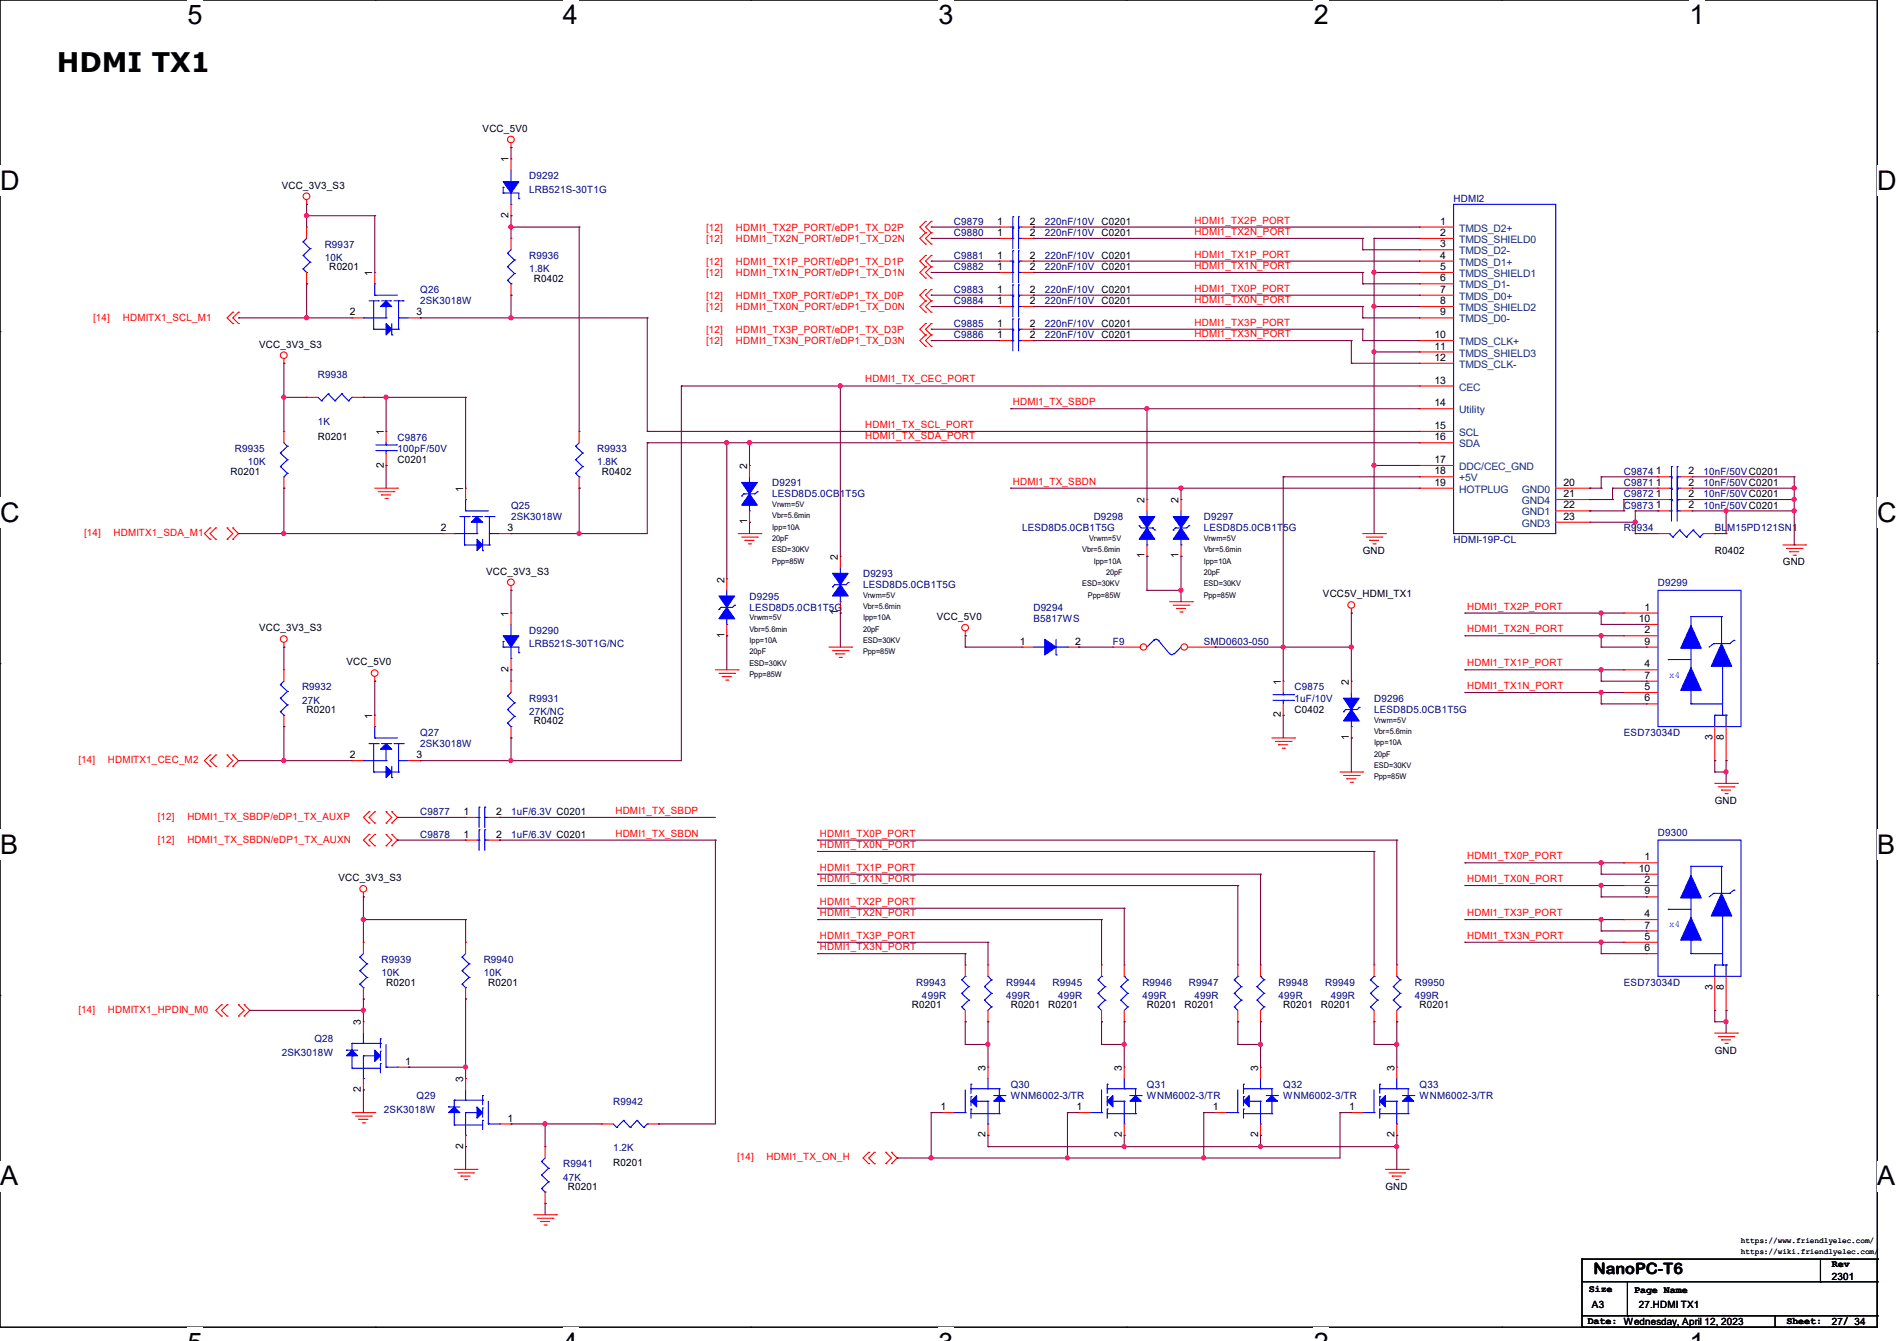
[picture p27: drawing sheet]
<svg xmlns="http://www.w3.org/2000/svg" width="297mm" height="210mm" viewBox="0 0 297 210" stroke-linecap="round" stroke-linejoin="round" font-family="sans-serif">
<defs><g id="words">
<g font-size="4.2">
<text x="29.4" y="3.8">5</text>
<text x="88.1" y="3.8">4</text>
<text x="146.9" y="3.8">3</text>
<text x="205.7" y="3.8">2</text>
<text x="264.5" y="3.8">1</text>
<text x="8.9" y="11.3">HDMI TX1</text>
<text x="0" y="29.8">D</text>
<text x="293.9" y="29.8">D</text>
<text x="0" y="81.7">C</text>
<text x="293.9" y="81.7">C</text>
<text x="0" y="133.7">B</text>
<text x="293.9" y="133.7">B</text>
<text x="0" y="185.6">A</text>
<text x="293.9" y="185.6">A</text>
</g>
<text font-size="2.5" x="249.5" y="199.5">NanoPC-T6</text>
<g font-size="1.6">
<text x="75.6" y="20.7">VCC_5V0</text>
<text x="44.1" y="29.5">VCC_3V3_S3</text>
<text x="79.6" y="25.4" transform="rotate(-90 79.6 25.4)">1</text>
<text x="79.6" y="34.1" transform="rotate(-90 79.6 34.1)">2</text>
<text x="156.1" y="35.2">1</text>
<text x="161.2" y="35.2">2</text>
<text x="172.5" y="35.2">C0201</text>
<text x="225.5" y="35.2">1</text>
<text x="156.1" y="37">1</text>
<text x="156.1" y="40.5">1</text>
<text x="161.2" y="37">2</text>
<text x="161.2" y="40.5">2</text>
<text x="172.5" y="37">C0201</text>
<text x="172.5" y="40.6">C0201</text>
<text x="225.5" y="37">2</text>
<text x="225.5" y="38.7">3</text>
<text x="225.5" y="40.5">4</text>
<text x="51.6" y="42.3">R0201</text>
<text x="58.3" y="43.2" transform="rotate(-90 58.3 43.2)">1</text>
<text x="83.6" y="44.1">R0402</text>
<text x="156.1" y="42.3">1</text>
<text x="156.1" y="45.8">1</text>
<text x="156.1" y="47.6">1</text>
<text x="161.2" y="42.3">2</text>
<text x="161.2" y="45.8">2</text>
<text x="161.2" y="47.6">2</text>
<text x="172.5" y="42.3">C0201</text>
<text x="172.5" y="45.9">C0201</text>
<text x="172.5" y="47.7">C0201</text>
<text x="225.5" y="42.3">5</text>
<text x="225.5" y="44.1">6</text>
<text x="225.5" y="45.8">7</text>
<text x="225.5" y="47.6">8</text>
<text x="54.8" y="49.4">2</text>
<text x="65.2" y="49.4">3</text>
<text x="156.1" y="51.2">1</text>
<text x="156.1" y="53">1</text>
<text x="161.2" y="51.2">2</text>
<text x="161.2" y="53">2</text>
<text x="172.5" y="51.2">C0201</text>
<text x="172.5" y="53">C0201</text>
<text x="224.6" y="53">10</text>
<text x="225.5" y="49.4">9</text>
<text x="40.6" y="54.4">VCC_3V3_S3</text>
<text x="224.6" y="54.7">11</text>
<text x="224.6" y="56.5">12</text>
<text x="224.6" y="60.1">13</text>
<text x="224.6" y="63.6">14</text>
<text x="49.8" y="68.8">R0201</text>
<text x="60.1" y="68.1" transform="rotate(-90 60.1 68.1)">1</text>
<text x="224.6" y="69">16</text>
<text x="224.6" y="67.2">15</text>
<text x="36.1" y="74.3">R0201</text>
<text x="60.1" y="73.2" transform="rotate(-90 60.1 73.2)">2</text>
<text x="62.2" y="72.6">C0201</text>
<text x="72.5" y="77" transform="rotate(-90 72.5 77)">1</text>
<text x="94.2" y="74.3">R0402</text>
<text x="117" y="73.4" transform="rotate(-90 117 73.4)">2</text>
<text x="224.6" y="76.1">19</text>
<text x="224.6" y="74.3">18</text>
<text x="224.6" y="72.5">17</text>
<text x="244.8" y="76.1">20</text>
<text x="244.8" y="77.9">21</text>
<text x="259.2" y="76.1">1</text>
<text x="259.2" y="74.3">1</text>
<text x="259.2" y="77.9">1</text>
<text x="264.4" y="76.1">2</text>
<text x="264.4" y="74.3">2</text>
<text x="264.4" y="77.9">2</text>
<text x="69" y="83.2">2</text>
<text x="79.5" y="83.2">3</text>
<text x="117" y="82.1" transform="rotate(-90 117 82.1)">1</text>
<text x="179.2" y="78.8" transform="rotate(-90 179.2 78.8)">2</text>
<text x="184.5" y="78.8" transform="rotate(-90 184.5 78.8)">2</text>
<text x="244.8" y="81.4">23</text>
<text x="244.8" y="79.6">22</text>
<text x="259.2" y="79.6">1</text>
<text x="264.4" y="79.6">2</text>
<text x="76.1" y="90">VCC_3V3_S3</text>
<text x="131.2" y="87.7" transform="rotate(-90 131.2 87.7)">2</text>
<text x="179.2" y="87.5" transform="rotate(-90 179.2 87.5)">1</text>
<text x="184.5" y="87.5" transform="rotate(-90 184.5 87.5)">1</text>
<text x="213.4" y="86.8">GND</text>
<text x="268.5" y="86.8">R0402</text>
<text x="279.1" y="88.6">GND</text>
<text x="113.4" y="91.2" transform="rotate(-90 113.4 91.2)">2</text>
<text x="207.1" y="93.6">VCC5V_HDMI_TX1</text>
<text x="257.5" y="95.6">1</text>
<text x="40.6" y="98.9">VCC_3V3_S3</text>
<text x="79.6" y="96.6" transform="rotate(-90 79.6 96.6)">1</text>
<text x="113.4" y="99.9" transform="rotate(-90 113.4 99.9)">1</text>
<text x="131.2" y="96.3" transform="rotate(-90 131.2 96.3)">1</text>
<text x="146.7" y="97.1">VCC_5V0</text>
<text x="159.7" y="101">1</text>
<text x="168.4" y="101">2</text>
<text x="256.6" y="97.4">10</text>
<text x="257.5" y="99.2">2</text>
<text x="257.5" y="101">9</text>
<text x="54.2" y="104.2">VCC_5V0</text>
<text x="79.6" y="105.2" transform="rotate(-90 79.6 105.2)">2</text>
<text x="200.5" y="107.2" transform="rotate(-90 200.5 107.2)">1</text>
<text x="211.2" y="107.2" transform="rotate(-90 211.2 107.2)">2</text>
<text x="257.5" y="104.5">4</text>
<text x="257.5" y="106.3">7</text>
<text x="48" y="111.7">R0201</text>
<text x="58.3" y="112.6" transform="rotate(-90 58.3 112.6)">1</text>
<text x="83.6" y="113.5">R0402</text>
<text x="200.5" y="112.4" transform="rotate(-90 200.5 112.4)">2</text>
<text x="202.7" y="111.7">C0402</text>
<text x="257.5" y="108.1">5</text>
<text x="257.5" y="109.9">6</text>
<text x="54.8" y="118.7">2</text>
<text x="65.2" y="118.7">3</text>
<text x="211.2" y="115.9" transform="rotate(-90 211.2 115.9)">1</text>
<text x="268.1" y="115.9" transform="rotate(-90 268.1 115.9)">3</text>
<text x="269.9" y="115.9" transform="rotate(-90 269.9 115.9)">8</text>
<text x="268.5" y="125.9">GND</text>
<text x="72.6" y="127.6">1</text>
<text x="72.6" y="131.2">1</text>
<text x="77.7" y="127.6">2</text>
<text x="77.7" y="131.2">2</text>
<text x="256.6" y="136.5">10</text>
<text x="257.5" y="134.7">1</text>
<text x="53" y="138">VCC_3V3_S3</text>
<text x="257.5" y="138.3">2</text>
<text x="257.5" y="143.6">4</text>
<text x="257.5" y="140.1">9</text>
<text x="257.5" y="147.2">5</text>
<text x="257.5" y="149">6</text>
<text x="257.5" y="145.4">7</text>
<text x="60.5" y="154.3">R0201</text>
<text x="76.5" y="154.3">R0201</text>
<text x="268.1" y="155" transform="rotate(-90 268.1 155)">3</text>
<text x="269.9" y="155" transform="rotate(-90 269.9 155)">8</text>
<text x="56.5" y="160.6" transform="rotate(-90 56.5 160.6)">3</text>
<text x="142.8" y="157.9">R0201</text>
<text x="158.2" y="157.9">R0201</text>
<text x="164.1" y="157.9">R0201</text>
<text x="179.6" y="157.9">R0201</text>
<text x="185.5" y="157.9">R0201</text>
<text x="200.9" y="157.9">R0201</text>
<text x="206.8" y="157.9">R0201</text>
<text x="222.2" y="157.9">R0201</text>
<text x="63.5" y="166.8">1</text>
<text x="154.3" y="167.7" transform="rotate(-90 154.3 167.7)">3</text>
<text x="175.6" y="167.7" transform="rotate(-90 175.6 167.7)">3</text>
<text x="197" y="167.7" transform="rotate(-90 197 167.7)">3</text>
<text x="218.3" y="167.7" transform="rotate(-90 218.3 167.7)">3</text>
<text x="268.5" y="165">GND</text>
<text x="56.5" y="171" transform="rotate(-90 56.5 171)">2</text>
<text x="72.5" y="169.5" transform="rotate(-90 72.5 169.5)">3</text>
<text x="147.2" y="173.9">1</text>
<text x="168.6" y="173.9">1</text>
<text x="189.9" y="173.9">1</text>
<text x="211.2" y="173.9">1</text>
<text x="72.5" y="179.9" transform="rotate(-90 72.5 179.9)">2</text>
<text x="79.5" y="175.6">1</text>
<text x="154.3" y="178.1" transform="rotate(-90 154.3 178.1)">2</text>
<text x="175.6" y="178.1" transform="rotate(-90 175.6 178.1)">2</text>
<text x="197" y="178.1" transform="rotate(-90 197 178.1)">2</text>
<text x="218.3" y="178.1" transform="rotate(-90 218.3 178.1)">2</text>
<text x="96" y="182.6">R0201</text>
<text x="88.9" y="186.3">R0201</text>
<text x="216.9" y="186.3">GND</text>
<text x="248.8" y="202.4">Size</text>
<text x="255.9" y="202.5">Page Name</text>
<text x="286.8" y="200.4">2301</text>
<text x="286.8" y="198.5">Rev</text>
<text x="248.6" y="207.3">Date: Wednesday, April 12, 2023</text>
<text x="249.3" y="204.8">A3</text>
<text x="256.6" y="204.8">27.HDMI TX1</text>
<text x="279.7" y="207.3">Sheet:</text>
<text x="286.8" y="207.5">27/ 34</text>
</g>
<g font-size="1.6" fill="#000080">
<text x="82.8" y="28.1">D9292</text>
<text x="82.8" y="30.2">LRB521S-30T1G</text>
<text x="149.4" y="35.2">C9879</text>
<text x="163.6" y="35.2">220nF/10V</text>
<text x="227.6" y="31.7">HDMI2</text>
<text x="50.8" y="38.8">R9937</text>
<text x="50.8" y="40.9">10K</text>
<text x="82.8" y="40.6">R9936</text>
<text x="149.4" y="37">C9880</text>
<text x="149.4" y="40.6">C9881</text>
<text x="163.6" y="37">220nF/10V</text>
<text x="163.6" y="40.6">220nF/10V</text>
<text x="65.8" y="45.9">Q26</text>
<text x="65.8" y="47.7">2SK3018W</text>
<text x="82.8" y="42.7">1.8K</text>
<text x="149.4" y="42.3">C9882</text>
<text x="149.4" y="45.9">C9883</text>
<text x="149.4" y="47.7">C9884</text>
<text x="163.6" y="42.3">220nF/10V</text>
<text x="163.6" y="45.9">220nF/10V</text>
<text x="163.6" y="47.7">220nF/10V</text>
<text x="149.4" y="51.2">C9885</text>
<text x="149.4" y="53">C9886</text>
<text x="163.6" y="51.2">220nF/10V</text>
<text x="163.6" y="53">220nF/10V</text>
<text x="49.8" y="59.2">R9938</text>
<text x="36.8" y="70.8">R9935</text>
<text x="49.8" y="66.5">1K</text>
<text x="62.2" y="69">C9876</text>
<text x="62.2" y="70.8">100pF/50V</text>
<text x="93.5" y="70.8">R9933</text>
<text x="38.8" y="72.9">10K</text>
<text x="93.5" y="72.9">1.8K</text>
<text x="120.9" y="76.1">D9291</text>
<text x="120.9" y="77.9">LESD8D5.0CB1T5G</text>
<text x="254.3" y="76.1">C9871</text>
<text x="254.3" y="74.3">C9874</text>
<text x="254.3" y="77.9">C9872</text>
<text x="266.7" y="76.1">10nF/50VC0201</text>
<text x="266.7" y="74.3">10nF/50VC0201</text>
<text x="266.7" y="77.9">10nF/50VC0201</text>
<text x="80" y="79.7">Q25</text>
<text x="80" y="81.4">2SK3018W</text>
<text x="160" y="83.2">LESD8D5.0CB1T5G</text>
<text x="171.2" y="81.4">D9298</text>
<text x="188.5" y="81.4">D9297</text>
<text x="188.5" y="83.2">LESD8D5.0CB1T5G</text>
<text x="254.3" y="79.7">C9873</text>
<text x="254.3" y="83.2">R9934</text>
<text x="266.7" y="79.7">10nF/50VC0201</text>
<text x="268.5" y="83.2">BLM15PD121SN1</text>
<text x="227.6" y="85">HDMI-19P-CL</text>
<text x="117.3" y="93.9">D9295</text>
<text x="117.3" y="95.7">LESD8D5.0CB1T5G</text>
<text x="135.1" y="90.3">D9293</text>
<text x="135.1" y="92.1">LESD8D5.0CB1T5G</text>
<text x="161.8" y="95.7">D9294</text>
<text x="259.6" y="91.8">D9299</text>
<text x="82.8" y="99.2">D9290</text>
<text x="82.8" y="101.3">LRB521S-30T1G/NC</text>
<text x="161.8" y="97.4">B5817WS</text>
<text x="174.2" y="101">F9</text>
<text x="188.5" y="101">SMD0603-050</text>
<text x="47.3" y="108.1">R9932</text>
<text x="47.3" y="110.2">27K</text>
<text x="82.8" y="109.9">R9931</text>
<text x="82.8" y="112">27K/NC</text>
<text x="202.7" y="108.1">C9875</text>
<text x="202.7" y="109.9">1uF/10V</text>
<text x="215.1" y="109.9">D9296</text>
<text x="215.1" y="111.7">LESD8D5.0CB1T5G</text>
<text x="65.8" y="115.2">Q27</text>
<text x="65.8" y="117">2SK3018W</text>
<text x="254.3" y="115.2">ESD73034D</text>
<text x="65.8" y="127.7">C9877</text>
<text x="65.8" y="131.2">C9878</text>
<text x="80" y="127.7">1uF/6.3V C0201</text>
<text x="80" y="131.2">1uF/6.3V C0201</text>
<text x="259.6" y="130.9">D9300</text>
<text x="59.7" y="150.8">R9939</text>
<text x="59.7" y="152.9">10K</text>
<text x="75.7" y="150.8">R9940</text>
<text x="75.7" y="152.9">10K</text>
<text x="143.5" y="154.3">R9943</text>
<text x="157.5" y="154.3">R9944</text>
<text x="164.8" y="154.3">R9945</text>
<text x="178.9" y="154.3">R9946</text>
<text x="186.1" y="154.3">R9947</text>
<text x="200.2" y="154.3">R9948</text>
<text x="207.5" y="154.3">R9949</text>
<text x="221.5" y="154.3">R9950</text>
<text x="254.3" y="154.3">ESD73034D</text>
<text x="144.4" y="156.5">499R</text>
<text x="157.5" y="156.5">499R</text>
<text x="165.7" y="156.5">499R</text>
<text x="178.9" y="156.5">499R</text>
<text x="187" y="156.5">499R</text>
<text x="200.2" y="156.5">499R</text>
<text x="208.4" y="156.5">499R</text>
<text x="221.5" y="156.5">499R</text>
<text x="44.1" y="165.3">2SK3018W</text>
<text x="49.2" y="163.2">Q28</text>
<text x="65.2" y="172.1">Q29</text>
<text x="96" y="173">R9942</text>
<text x="158.2" y="170.3">Q30</text>
<text x="158.2" y="172.1">WNM6002-3/TR</text>
<text x="179.6" y="170.3">Q31</text>
<text x="179.6" y="172.1">WNM6002-3/TR</text>
<text x="200.9" y="170.3">Q32</text>
<text x="200.9" y="172.1">WNM6002-3/TR</text>
<text x="222.2" y="170.3">Q33</text>
<text x="222.2" y="172.1">WNM6002-3/TR</text>
<text x="60.1" y="174.2">2SK3018W</text>
<text x="88.2" y="182.8">R9941</text>
<text x="88.2" y="184.9">47K</text>
<text x="96" y="180.3">1.2K</text>
</g>
<g font-size="1.6" fill="#f00">
<text x="187" y="35">HDMI1_TX2P_PORT</text>
<text x="110.6" y="36.1">[12]</text>
<text x="110.6" y="37.9">[12]</text>
<text x="110.6" y="41.4">[12]</text>
<text x="115.2" y="36.1">HDMI1_TX2P_PORT/eDP1_TX_D2P</text>
<text x="115.2" y="37.9">HDMI1_TX2N_PORT/eDP1_TX_D2N</text>
<text x="115.2" y="41.4">HDMI1_TX1P_PORT/eDP1_TX_D1P</text>
<text x="187" y="36.8">HDMI1_TX2N_PORT</text>
<text x="187" y="40.3">HDMI1_TX1P_PORT</text>
<text x="110.6" y="46.8">[12]</text>
<text x="110.6" y="43.2">[12]</text>
<text x="115.2" y="46.8">HDMI1_TX0P_PORT/eDP1_TX_D0P</text>
<text x="115.2" y="43.2">HDMI1_TX1N_PORT/eDP1_TX_D1N</text>
<text x="187" y="47.5">HDMI1_TX0N_PORT</text>
<text x="187" y="45.7">HDMI1_TX0P_PORT</text>
<text x="187" y="42.1">HDMI1_TX1N_PORT</text>
<text x="14.6" y="50.3">[14]</text>
<text x="19.2" y="50.3">HDMITX1_SCL_M1</text>
<text x="110.6" y="48.6">[12]</text>
<text x="110.6" y="52.1">[12]</text>
<text x="110.6" y="53.9">[12]</text>
<text x="115.2" y="48.6">HDMI1_TX0N_PORT/eDP1_TX_D0N</text>
<text x="115.2" y="52.1">HDMI1_TX3P_PORT/eDP1_TX_D3P</text>
<text x="115.2" y="53.9">HDMI1_TX3N_PORT/eDP1_TX_D3N</text>
<text x="187" y="51">HDMI1_TX3P_PORT</text>
<text x="187" y="52.8">HDMI1_TX3N_PORT</text>
<text x="135.5" y="59.9">HDMI1_TX_CEC_PORT</text>
<text x="158.6" y="63.5">HDMI1_TX_SBDP</text>
<text x="135.5" y="67">HDMI1_TX_SCL_PORT</text>
<text x="135.5" y="68.8">HDMI1_TX_SDA_PORT</text>
<text x="158.6" y="75.9">HDMI1_TX_SBDN</text>
<text x="13.2" y="83.9">[14]</text>
<text x="17.8" y="83.9">HDMITX1_SDA_M1</text>
<text x="229.7" y="95.5">HDMI1_TX2P_PORT</text>
<text x="229.7" y="99">HDMI1_TX2N_PORT</text>
<text x="229.7" y="107.9">HDMI1_TX1N_PORT</text>
<text x="229.7" y="104.3">HDMI1_TX1P_PORT</text>
<text x="12.3" y="119.5">[14]</text>
<text x="16.9" y="119.5">HDMITX1_CEC_M2</text>
<text x="24.7" y="131.9">[12]</text>
<text x="24.7" y="128.4">[12]</text>
<text x="29.3" y="131.9">HDMI1_TX_SBDN/eDP1_TX_AUXN</text>
<text x="29.3" y="128.4">HDMI1_TX_SBDP/eDP1_TX_AUXP</text>
<text x="96.3" y="127.5">HDMI1_TX_SBDP</text>
<text x="96.3" y="131">HDMI1_TX_SBDN</text>
<text x="128.4" y="131">HDMI1_TX0P_PORT</text>
<text x="128.4" y="136.4">HDMI1_TX1P_PORT</text>
<text x="128.4" y="132.8">HDMI1_TX0N_PORT</text>
<text x="229.7" y="134.6">HDMI1_TX0P_PORT</text>
<text x="128.4" y="141.7">HDMI1_TX2P_PORT</text>
<text x="128.4" y="143.5">HDMI1_TX2N_PORT</text>
<text x="128.4" y="138.1">HDMI1_TX1N_PORT</text>
<text x="229.7" y="138.1">HDMI1_TX0N_PORT</text>
<text x="229.7" y="143.5">HDMI1_TX3P_PORT</text>
<text x="128.4" y="147">HDMI1_TX3P_PORT</text>
<text x="128.4" y="148.8">HDMI1_TX3N_PORT</text>
<text x="229.7" y="147">HDMI1_TX3N_PORT</text>
<text x="12.3" y="158.6">[14]</text>
<text x="16.9" y="158.6">HDMITX1_HPDIN_M0</text>
<text x="115.4" y="181.7">[14]</text>
<text x="120" y="181.7">HDMI1_TX_ON_H</text>
</g>
<g font-size="1.6" fill="#004080">
<text x="228.5" y="36.3">TMDS_D2+</text>
<text x="228.5" y="38.1">TMDS_SHIELD0</text>
<text x="228.5" y="39.8">TMDS_D2-</text>
<text x="228.5" y="41.6">TMDS_D1+</text>
<text x="228.5" y="43.4">TMDS_SHIELD1</text>
<text x="228.5" y="45.2">TMDS_D1-</text>
<text x="228.5" y="46.9">TMDS_D0+</text>
<text x="228.5" y="48.7">TMDS_SHIELD2</text>
<text x="228.5" y="50.5">TMDS_D0-</text>
<text x="228.5" y="54.1">TMDS_CLK+</text>
<text x="228.5" y="55.8">TMDS_SHIELD3</text>
<text x="228.5" y="57.6">TMDS_CLK-</text>
<text x="228.5" y="61.2">CEC</text>
<text x="228.5" y="64.7">Utility</text>
<text x="228.5" y="70.1">SDA</text>
<text x="228.5" y="68.3">SCL</text>
<text x="228.5" y="77.2">HOTPLUG</text>
<text x="228.5" y="75.4">+5V</text>
<text x="228.5" y="73.6">DDC/CEC_GND</text>
<text x="238.2" y="77.2">GND0</text>
<text x="238.2" y="79">GND4</text>
<text x="238.2" y="82.5">GND3</text>
<text x="238.2" y="80.7">GND1</text>
</g>
<g font-size="1.6" fill="#00f">
<text x="261.4" y="106.1">x4</text>
<text x="261.4" y="145.2">x4</text>
</g>
<g font-size="1.2">
<text x="120.9" y="79.4">Vrwm=5V</text>
<text x="120.9" y="81.2">Vbr=5.6min</text>
<text x="120.9" y="82.9">Ipp=10A</text>
<text x="120.9" y="84.7">20pF</text>
<text x="120.9" y="86.5">ESD=30KV</text>
<text x="120.9" y="88.3">Ppp=85W</text>
<text x="169.5" y="86.5">Vbr=5.6min</text>
<text x="170.5" y="84.7">Vrwm=5V</text>
<text x="171.2" y="88.3">Ipp=10A</text>
<text x="188.5" y="84.7">Vrwm=5V</text>
<text x="188.5" y="86.5">Vbr=5.6min</text>
<text x="188.5" y="88.3">Ipp=10A</text>
<text x="135.1" y="93.6">Vrwm=5V</text>
<text x="135.1" y="95.4">Vbr=5.6min</text>
<text x="169.5" y="91.8">ESD=30KV</text>
<text x="170.3" y="93.6">Ppp=85W</text>
<text x="173.2" y="90">20pF</text>
<text x="188.5" y="90">20pF</text>
<text x="188.5" y="91.8">ESD=30KV</text>
<text x="188.5" y="93.6">Ppp=85W</text>
<text x="117.3" y="97.2">Vrwm=5V</text>
<text x="117.3" y="98.9">Vbr=5.6min</text>
<text x="117.3" y="100.7">Ipp=10A</text>
<text x="135.1" y="97.2">Ipp=10A</text>
<text x="135.1" y="98.9">20pF</text>
<text x="135.1" y="100.7">ESD=30KV</text>
<text x="117.3" y="102.5">20pF</text>
<text x="117.3" y="104.3">ESD=30KV</text>
<text x="117.3" y="106">Ppp=85W</text>
<text x="135.1" y="102.5">Ppp=85W</text>
<text x="215.1" y="113.2">Vrwm=5V</text>
<text x="215.1" y="114.9">Vbr=5.6min</text>
<text x="215.1" y="116.7">Ipp=10A</text>
<text x="215.1" y="118.5">20pF</text>
<text x="215.1" y="120.3">ESD=30KV</text>
<text x="215.1" y="122">Ppp=85W</text>
<text x="272.6" y="196.4">https://wiki.friendlyelec.com/</text>
<text x="272.6" y="194.6">https://www.friendlyelec.com/</text>
</g>
</g></defs>
<path d="M0 0h293.9v207.9h-293.9z" fill="none" stroke="#000" stroke-width=".17"/>
<g fill="#fff">
<path d="M29.4 0h2.3v4.7h-2.3z"/>
<path d="M29.4 207.9h2.3v2.1h-2.3z"/>
</g>
<path d="M58.8 0h.1M58.8 207.9h.1" fill="none" stroke="#000" stroke-width=".17"/>
<g fill="#fff">
<path d="M88.1 0h2.4v4.7h-2.4z"/>
<path d="M88.1 207.9h2.4v2.1h-2.4z"/>
</g>
<path d="M117.6 0h.1M117.6 207.9h.1" fill="none" stroke="#000" stroke-width=".17"/>
<g fill="#fff">
<path d="M146.9 0h2.4v4.7h-2.4z"/>
<path d="M146.9 207.9h2.4v2.1h-2.4z"/>
</g>
<path d="M176.3 0h.1M176.3 207.9h.1" fill="none" stroke="#000" stroke-width=".17"/>
<g fill="#fff">
<path d="M205.7 0h2.4v4.7h-2.4z"/>
<path d="M205.7 207.9h2.4v2.1h-2.4z"/>
</g>
<path d="M235.1 0h.1M235.1 207.9h.1" fill="none" stroke="#000" stroke-width=".17"/>
<g fill="#fff">
<path d="M264.5 0h2.4v4.7h-2.4z"/>
<path d="M264.5 207.9h2.4v2.1h-2.4z"/>
<path d="M0 26h3v4.7h-3z"/>
<path d="M293.9 26h3.1v4.7h-3.1z"/>
<path d="M0 77.9h3v4.7h-3z"/>
<path d="M293.9 77.9h3.1v4.7h-3.1z"/>
</g>
<path d="M0 51.9h.1M293.9 51.9h.1" fill="none" stroke="#000" stroke-width=".17"/>
<g fill="#fff">
<path d="M0 129.9h2.8v4.7h-2.8z"/>
<path d="M293.9 129.9h2.9v4.7h-2.9z"/>
</g>
<path d="M0 103.9h.1M293.9 103.9h.1" fill="none" stroke="#000" stroke-width=".17"/>
<g fill="#fff">
<path d="M0 181.8h2.8v4.8h-2.8z"/>
<path d="M293.8 181.8h3v4.8h-3z"/>
</g>
<g fill="none" stroke="#000" stroke-width=".17">
<path d="M0 155.9h.1M293.9 155.9h.1M247.7 197.2h.1M247.7 197.2v10.7M247.7 197.2h46.2M285 197.2v3.5M293.9 197.2h.1M293.9 197.2v10.7h-46.2M247.7 207.9h.1M247.7 200.7h46.2M247.7 206.1h46.2M254.8 206.1h.1"/>
<path d="M254.8 200.7v5.4M258.4 206.1h.1M277.9 207.9h.1M277.9 206.1v1.8M285 200.7h.1M293.9 200.7h.1M293.9 206.1h.1"/>
</g>
<g fill="none" stroke="#f00" stroke-width=".17">
<path d="M48 32h.1M48 31.3v.7M80 23.1h.1M80 24.9h.1M80 33.8h.1M80 22.4v.7M80 24.9v1.8M80 32v1.8M144.9 36.4h.1M144.9 34.7h.1M144.9 38.2h.1M144.9 34.7l-.9 .9 .9 .8"/>
<path d="M144.9 36.4l-.9 .9 .9 .9M145.8 36.4h.1M145.8 34.7h.1M145.8 38.2h.1M145.8 34.7l-.9 .9 .9 .8M145.8 36.4l-.9 .9 .9 .9M156.5 37.3h.1M156.5 37.3h1.7M160 37.3h1.8M161.8 37.3h.1M36.4 50.7h.1M36.4 48.9h.1"/>
<path d="M36.4 48.9l-.8 .9 .8 .9M37.3 50.7h.1M37.3 48.9h.1M37.3 48.9l-.9 .9 .9 .9M44.4 56.9h.1M44.4 56.2v.7M144.9 41.8h.1M144.9 40h.1M144.9 47.1h.1M144.9 45.3h.1M144.9 43.6h.1M144.9 48.9h.1"/>
<path d="M144.9 52.5h.1M144.9 50.7h.1M144.9 54.2h.1M144.9 45.3l-.9 .9 .9 .9M144.9 40l-.9 .9 .9 .9M144.9 41.8l-.9 .9 .9 .9M144.9 47.1l-.9 .9 .9 .9M144.9 50.7l-.9 .9 .9 .9M144.9 52.5l-.9 .8 .9 .9M145.8 41.8h.1M145.8 40h.1M145.8 47.1h.1"/>
<path d="M145.8 45.3h.1M145.8 43.6h.1M145.8 48.9h.1M145.8 52.5h.1M145.8 50.7h.1M145.8 54.2h.1M145.8 47.1l-.9 .9 .9 .9M145.8 40l-.9 .9 .9 .9M145.8 45.3l-.9 .9 .9 .9M145.8 41.8l-.9 .9 .9 .9M145.8 50.7l-.9 .9 .9 .9M145.8 52.5l-.9 .8 .9 .9"/>
<path d="M58.7 76.5h3.5M59.2 77h2.5M59.7 77.5h.1M59.7 77.5h1.5M60.3 78.1h.3M60.6 78.1h.1M61.7 77h.1M62.2 76.5h.1M32.9 84.5h.1M32.9 82.7h.1M32.9 82.7l-.9 .9 .9 .9M33.8 84.5h.1"/>
<path d="M33.8 82.7h.1M33.8 82.7l-.9 .9 .9 .9M35.6 84.5h.1M35.6 82.7h.1M35.6 82.7l.8 .9-.8 .9M36.4 82.7h.1M36.4 84.5h.1M36.4 82.7l.9 .9-.9 .9M80 92.5h.1M80 91.7v.8M115.6 83.6h3.5M116.1 84.1h2.5"/>
<path d="M116.6 84.6h.1M116.6 84.6h1.5M117.2 85.2h.3M117.5 85.2h.1M118.6 84.1h.1M119.1 83.6h.1M151.1 99.6h.1M151.1 98.8v.8M183.1 94.2h3.6M183.7 94.8h2.4M184.2 95.3h.1M184.2 95.3h1.4"/>
<path d="M184.7 95.8h.4M185.1 95.8h.1M186.1 94.8h.1M186.7 94.2h.1M211.6 96h.1M211.6 95.3v.7M213.4 83.6h3.5M213.9 84.1h2.5M214.4 84.6h.1M214.4 84.6h1.5M215 85.2h.3M215.3 85.2h.1"/>
<path d="M216.4 84.1h.1M216.9 83.6h.1M279.1 85.3h3.6M279.7 85.9h2.5M280.2 86.4h.1M280.2 86.4h1.4M280.8 87h.3M281.1 87h.1M282.2 85.9h.1M282.7 85.3h.1M32.9 118.2h.1M32.9 118.2l-.9 .9 .9 .9"/>
<path d="M33.8 118.2h.1M33.8 118.2l-.9 .9 .9 .9M35.6 118.2h.1M35.6 118.2l.8 .9-.8 .9M36.4 118.2h.1M36.4 118.2l.9 .9-.9 .9M44.4 101.3h.1M44.4 100.6v.7M58.7 106.7h.1M58.7 106v.7M80 106.7h.1M80 115.6h.1"/>
<path d="M80 106.7v1.8M80 113.8v1.8M112 104.9h3.6M112.6 105.5h2.4M113.1 106h.1M113.1 106h1.4M113.6 106.5h.4M114 106.5h.1M115 105.5h.1M115.6 104.9h.1M129.8 101.3h3.5M130.3 101.9h2.5"/>
<path d="M130.9 102.4h.1M130.9 102.4h1.4M131.4 103h.3M131.7 103h.1M132.8 101.9h.1M133.3 101.3h.1M199.1 115.6h3.6M199.7 116.1h2.4M200.2 116.6h.1M200.2 116.6h1.4M200.7 117.2h.4M201.1 117.2h.1"/>
<path d="M202.1 116.1h.1M202.7 115.6h.1M32.9 120h.1M33.8 120h.1M35.6 120h.1M36.4 120h.1M56.9 139.7v.8M57.8 132.5h.1M57.8 130.7h.1M57.8 128.9h.1M57.8 127.1h.1M57.8 130.7l-.9 .9 .9 .9"/>
<path d="M57.8 127.1l-.9 .9 .9 .9M58.7 132.5h.1M58.7 130.7h.1M58.7 128.9h.1M58.7 127.1h.1M58.7 130.7l-.9 .9 .9 .9M58.7 127.1l-.9 .9 .9 .9M60.5 132.5h.1M60.5 130.7h.1M60.5 128.9h.1M60.5 127.1h.1M60.5 130.7l.8 .9-.8 .9"/>
<path d="M60.5 127.1l.8 .9-.8 .9M61.3 130.7h.1M61.3 132.5h.1M61.3 127.1h.1M61.3 128.9h.1M61.3 130.7l.9 .9-.9 .9M61.3 127.1l.9 .9-.9 .9M209.8 120.9h3.6M210.4 121.5h2.4M210.9 122h.1M210.9 122h1.4M211.4 122.5h.4"/>
<path d="M211.8 122.5h.1M212.8 121.5h.1M213.4 120.9h.1M268.5 122.7h3.5M269 123.2h2.5M269.5 123.7h.1M269.5 123.7h1.5M270.1 124.3h.3M270.4 124.3h.1M271.5 123.2h.1M272 122.7h.1M34.7 159.1h.1"/>
<path d="M34.7 157.4h.1M34.7 157.4l-.9 .8 .9 .9M35.6 159.1h.1M35.6 157.4h.1M35.6 157.4l-.9 .8 .9 .9M37.3 159.1h.1M37.3 157.4h.1M37.3 157.4l.9 .8-.9 .9M38.2 157.4h.1M38.2 159.1h.1M38.2 157.4l.9 .8-.9 .9M56.9 140.5h.1"/>
<path d="M72.9 147.6h.1M72.9 156.5h.1M72.9 147.6v1.8M72.9 154.7v1.8M151.1 151.1h.1M151.1 151.1v1.8M151.1 158.2v1.8M218.7 151.1h.1M218.7 151.1v1.8M218.7 158.2v1.8M55.1 174.2h3.6M55.7 174.8h2.4"/>
<path d="M56.2 175.3h.1M56.2 175.3h1.4M56.7 175.9h.4M57.1 175.9h.1M58.1 174.8h.1M58.7 174.2h.1M151.1 160h.1M218.7 160h.1M268.5 161.8h3.5M269 162.3h2.5M269.5 162.9h.1M269.5 162.9h1.5"/>
<path d="M270.1 163.4h.3M270.4 163.4h.1M271.5 162.3h.1M272 161.8h.1M71.1 183.1h3.6M71.7 183.7h2.4M72.2 184.2h.1M72.2 184.2h1.4M72.7 184.7h.4M73.1 184.7h.1M74.1 183.7h.1M74.7 183.1h.1"/>
<path d="M83.6 190.2h3.5M84.1 190.8h2.5M84.6 191.3h.1M84.6 191.3h1.5M85.2 191.9h.3M85.5 191.9h.1M86.6 190.8h.1M87.1 190.2h.1M136 182.2h.1M136 180.5h.1M136 180.5l-.9 .9 .9 .8M136.9 182.2h.1"/>
<path d="M136.9 180.5h.1M136.9 180.5l-.9 .9 .9 .8M138.7 182.2h.1M138.7 180.5h.1M138.7 180.5l.9 .9-.9 .8M139.6 180.5h.1M139.6 182.2h.1M139.6 180.5l.9 .9-.9 .8M216.9 183.1h3.6M217.5 183.7h2.4M218 184.2h.1M218 184.2h1.4"/>
<path d="M218.5 184.7h.4M218.9 184.7h.1M219.9 183.7h.1M220.5 183.1h.1"/>
<circle cx="48" cy="30.7" r=".52"/>
<circle cx="80" cy="21.8" r=".52"/>
<circle cx="44.4" cy="55.6" r=".52"/>
<circle cx="80" cy="91.2" r=".52"/>
<circle cx="151.1" cy="98.3" r=".52"/>
<circle cx="211.6" cy="94.7" r=".52"/>
<circle cx="44.4" cy="100.1" r=".52"/>
<circle cx="58.7" cy="105.4" r=".52"/>
<circle cx="56.9" cy="139.2" r=".52"/>
</g>
<g fill="none" stroke="#00f" stroke-width=".17">
<path d="M78.8 30.2h.1M78.8 29.3h.1M78.8 30.2h2.4v.9M78.8 29.3v.9M80 28.4h.1M80 32h.1M80 26.7v1.7M80 30.2v1.8M81.2 31.1h.1M158.2 37.3h.4M158.6 37.3h.1M158.6 35.7h.1"/>
<path d="M158.6 35.7v3.2M159.5 35.7h.1M159.5 37.3h.1M159.5 37.3h.5M159.5 35.7v3.2M79.5 109h.1M79.5 111.1h.1M79.5 113.2h.1M79.5 109l1.1 1.1M79.5 111.1l1.1 1.1M79.5 113.2l.5 .6M80 113.8h.1"/>
<path d="M80 108.5l-.5 .5M80.6 110.1h.1M80.6 112.2h.1M80.6 110.1l-1.1 1M80.6 112.2l-1.1 1M180.6 100.3l.4-.2 .4 .2M180.6 100.3h.1M180.6 100.3l-1 1M181.4 100.3h.1M181.4 100.3l1.7 2.1M183.8 102.4a.35 .35 0 0 1-.6 0M184.9 101.3h.1"/>
<path d="M184.9 101.3l-1 1.1M72.3 149.9h.1M72.3 152h.1M72.3 154.1h.1M72.3 149.9l1.1 1.1M72.3 152l1.1 1.1M72.3 154.1l.6 .6M72.9 154.7h.1M72.9 149.4l-.6 .5M73.4 151h.1M73.4 153.1h.1M73.4 151l-1.1 1"/>
<path d="M73.4 153.1l-1.1 1M150.6 157.7h.1M150.6 155.6h.1M150.6 153.5h.1M150.6 157.7l.5 .5M150.6 155.6l1.1 1M150.6 153.5l1.1 1M151.1 152.9h.1M151.1 152.9l-.5 .6M151.7 156.6h.1M151.7 154.5h.1M151.7 156.6l-1.1 1.1"/>
<path d="M151.7 154.5l-1.1 1.1M218.1 156.6h.1M218.1 154.5h.1M218.1 156.6l1.1 1.1M218.1 154.5l1.1 1.1M218.7 152.9h.1M218.7 152.9l.5 .6M219.2 157.7h.1M219.2 155.6h.1M219.2 153.5h.1M219.2 157.7l-.5 .5M219.2 155.6l-1.1 1"/>
<path d="M219.2 153.5l-1.1 1"/>
</g>
<path d="M78.8 28.4h2.4l-1.2 1.8z" fill-rule="evenodd" fill="#00f" stroke="#00f" stroke-width=".17"/>
<circle cx="179" cy="101.3" r=".5" fill="#fff" stroke="#f00" stroke-width=".17"/>
<path d="M174.2 101.3h.1M174.2 101.3h4.3" fill="none" stroke="#f00" stroke-width=".17"/>
<circle cx="185.4" cy="101.3" r=".5" fill="#fff" stroke="#f00" stroke-width=".17"/>
<g fill="none" stroke="#f00" stroke-width=".17">
<path d="M48 35.6h.1M48 35.6v1.7M80 37.3h.1M80 37.3v1.8M156.5 35.6h.1M156.5 35.6h1.7M160 35.6h1.8M161.8 35.6h.1M222.2 35.6h.1M222.2 37.3h.1M222.2 39.1h.1M222.2 35.6h5.4"/>
<path d="M222.2 37.3h5.4M222.2 39.1h5.4M48 44.4h.1M48 42.7v1.7M55.1 49.8h.1M55.1 49.8h1.8M58.7 42.7h.1M58.7 42.7v1.7M64 49.8h1.8M65.8 49.8h.1M80 46.2h.1M80 44.4v1.8"/>
<path d="M156.5 40.9h.1M156.5 42.7h.1M156.5 46.2h.1M156.5 48h.1M156.5 51.6h.1M156.5 53.3h.1M156.5 40.9h1.7M156.5 42.7h1.7M156.5 46.2h1.7M156.5 48h1.7M156.5 53.3h1.7M156.5 51.6h1.7"/>
<path d="M160 40.9h1.8M160 42.7h1.8M160 46.2h1.8M160 48h1.8M160 53.3h1.8M160 51.6h1.8M161.8 40.9h.1M161.8 42.7h.1M161.8 46.2h.1M161.8 48h.1M161.8 51.6h.1M161.8 53.3h.1"/>
<path d="M222.2 40.9h.1M222.2 42.7h.1M222.2 44.4h.1M222.2 46.2h.1M222.2 48h.1M222.2 53.3h.1M222.2 49.8h.1M222.2 55.1h.1M222.2 56.9h.1M222.2 40.9h5.4M222.2 42.7h5.4M222.2 44.4h5.4"/>
<path d="M222.2 46.2h5.4M222.2 48h5.4M222.2 53.3h5.4M222.2 49.8h5.4M222.2 55.1h5.4M222.2 56.9h5.4M44.4 67.6h.1M44.4 76.5h.1M44.4 67.6v1.7M44.4 74.7v1.8M48 62.2h.1M48 62.2h1.8"/>
<path d="M55.1 62.2h1.8M56.9 62.2h.1M60.5 67.6h.1M60.5 72.9h.1M60.5 67.6v1.7M60.5 71.1v1.8M72.9 76.5h.1M72.9 76.5v1.7M90.7 67.6h.1M90.7 76.5h.1M90.7 67.6v1.7M90.7 74.7v1.8"/>
<path d="M117.3 72.9h.1M117.3 72.9v1.8M179.6 78.2h.1M179.6 78.2v1.8M184.9 78.2h.1M184.9 78.2v1.8M222.2 76.5h.1M222.2 74.7h.1M222.2 72.9h.1M222.2 69.3h.1M222.2 67.6h.1M222.2 60.5h.1"/>
<path d="M222.2 64h.1M222.2 76.5h5.4M222.2 74.7h5.4M222.2 72.9h5.4M222.2 69.3h5.4M222.2 67.6h5.4M222.2 60.5h5.4M222.2 64h5.4M243.6 76.5h5.3M243.6 78.2h5.3M248.9 76.5h.1M248.9 78.2h.1"/>
<path d="M259.6 76.5h.1M259.6 74.7h.1M259.6 78.2h.1M259.6 76.5h1.8M259.6 78.2h1.8M259.6 74.7h1.8M263.1 76.5h1.8M263.1 78.2h1.8M263.1 74.7h1.8M264.9 76.5h.1M264.9 74.7h.1M264.9 78.2h.1"/>
<path d="M69.3 83.6h.1M69.3 83.6h1.8M78.2 83.6h1.8M80 83.6h.1M80 96h.1M80 96v1.8M113.8 99.6h.1M113.8 90.7h.1M113.8 90.7v1.8M113.8 97.8v1.8M117.3 81.8h.1M117.3 80v1.8"/>
<path d="M131.6 96h.1M131.6 87.1h.1M131.6 87.1v1.8M131.6 94.2v1.8M179.6 87.1h.1M179.6 85.3v1.8M184.9 87.1h.1M184.9 85.3v1.8M243.6 81.8h5.3M243.6 80h5.3M248.9 81.8h.1M248.9 80h.1"/>
<path d="M254.3 96h.1M254.3 99.6h.1M254.3 96h5.3M254.3 99.6h5.3M257.8 97.8h.1M257.8 97.8h1.8M259.6 80h.1M259.6 83.6h.1M259.6 80h1.8M259.6 83.6h1.8M263.1 80h1.8M264.9 80h.1"/>
<path d="M266.7 83.6h1.8M268.5 83.6h.1M44.4 104.9h.1M44.4 113.8h.1M44.4 104.9v1.8M44.4 112v1.8M55.1 119.1h.1M55.1 119.1h1.8M58.7 112h.1M58.7 112v1.8M64 119.1h1.8M65.8 119.1h.1"/>
<path d="M80 104.9h.1M80 103.1v1.8M160 101.3h.1M160 101.3h1.8M167.1 101.3h1.8M168.9 101.3h.1M186 101.3h4.2M190.2 101.3h.1M200.9 106.7h.1M200.9 112h.1M200.9 106.7v1.8M200.9 110.2v1.8"/>
<path d="M211.6 115.6h.1M211.6 106.7h.1M211.6 106.7v1.8M211.6 113.8v1.8M254.3 104.9h.1M254.3 108.5h.1M254.3 104.9h5.3M254.3 108.5h5.3M257.8 110.2h.1M257.8 106.7h.1M257.8 101.3h.1M257.8 101.3h1.8"/>
<path d="M257.8 110.2h1.8M257.8 106.7h1.8M268.5 119.1h.1M268.5 113.8v5.3M270.3 119.1h.1M270.3 113.8v5.3M72.9 128h.1M72.9 131.6h.1M72.9 128h1.8M72.9 131.6h1.8M76.5 128h1.7M76.5 131.6h1.7"/>
<path d="M78.2 128h.1M78.2 131.6h.1M254.3 135.1h.1M254.3 138.7h.1M254.3 135.1h5.3M254.3 138.7h5.3M257.8 136.9h.1M257.8 136.9h1.8M56.9 147.6h.1M56.9 156.5h.1M56.9 147.6v1.8M56.9 154.7v1.8"/>
<path d="M154.7 151.1h.1M154.7 151.1v1.8M154.7 158.2v1.8M172.5 151.1h.1M172.5 151.1v1.8M172.5 158.2v1.8M176 151.1h.1M176 151.1v1.8M176 158.2v1.8M193.8 151.1h.1M193.8 151.1v1.8M193.8 158.2v1.8"/>
<path d="M197.4 151.1h.1M197.4 151.1v1.8M197.4 158.2v1.8M215.1 151.1h.1M215.1 151.1v1.8M215.1 158.2v1.8M254.3 144h.1M254.3 147.6h.1M254.3 144h5.3M254.3 147.6h5.3M257.8 149.4h.1M257.8 145.8h.1"/>
<path d="M257.8 140.5h.1M257.8 149.4h1.8M257.8 145.8h1.8M257.8 140.5h1.8M268.5 158.2h.1M268.5 152.9v5.3M270.3 158.2h.1M270.3 152.9v5.3M56.9 160h.1M56.9 170.7h.1M56.9 160v1.8M56.9 168.9v1.8"/>
<path d="M62.2 167.1h1.8M64 167.1h.1M72.9 168.9h.1M72.9 179.6h.1M72.9 168.9v1.8M72.9 177.8v1.8M78.2 176h1.8M80 176h.1M85.3 179.6h.1M85.3 179.6v1.8M94.2 176h.1M94.2 176h1.8"/>
<path d="M101.3 176h1.8M103.1 176h.1M147.6 174.2h.1M147.6 174.2h1.8M154.7 160h.1M154.7 167.1h.1M154.7 177.8h.1M154.7 167.1v1.8M154.7 176v1.8M168.9 174.2h.1M168.9 174.2h1.8M172.5 160h.1"/>
<path d="M176 167.1h.1M176 177.8h.1M176 160h.1M176 167.1v1.8M176 176v1.8M190.2 174.2h.1M190.2 174.2h1.8M193.8 160h.1M197.4 167.1h.1M197.4 177.8h.1M197.4 160h.1M197.4 167.1v1.8"/>
<path d="M197.4 176v1.8M211.6 174.2h.1M211.6 174.2h1.8M215.1 160h.1M218.7 167.1h.1M218.7 177.8h.1M218.7 167.1v1.8M218.7 176v1.8M85.3 188.5h.1M85.3 186.7v1.8"/>
</g>
<g fill="none" stroke="#00f" stroke-width=".17">
<path d="M47.5 37.9h.1M47.5 37.9l1.1 1M48 37.3l-.5 .6M48.6 38.9h.1M48.6 38.9l-1.1 1.1M79.5 39.7h.1M79.5 39.7l1.1 1M80 39.1l-.5 .6M158.2 35.6h.4M158.6 39.3h.1M158.6 35.6h.1M158.6 34h.1"/>
<path d="M158.6 34v3.2M158.6 39.3v5M159.5 39.3h.1M159.5 34h.1M159.5 35.6h.1M159.5 34v3.2M159.5 39.3v5M159.5 35.6h.5M227.6 32h16v51.6h-16zM47.5 40h.1M47.5 42.1h.1M47.5 40l1.1 1.1"/>
<path d="M47.5 42.1l.5 .6M48 42.7h.1M48.6 41.1h.1M48.6 41.1l-1.1 1M56.9 49.8h.1M56.9 49.8h3.6M57.8 47.1h1.4M58.5 51.6h.1M58.5 47.1v4.5M58.5 51.6h2M58.7 46.2h.1M58.7 44.4h.1"/>
<path d="M58.7 44.4v1.8M58.7 46.2h3.5M59.2 47.1h.1M59.7 47.1h1.5M60.5 51.6h.1M60.5 49.8h.1M60.5 48v1.8M61.2 47.1h.1M61.3 52.5h.1M61.3 50.7v1.8M61.3 51.6h1.1M61.7 47.1h1.4"/>
<path d="M62.4 51.6h.1M62.4 47.1h.1M62.4 49.8h.1M62.4 47.1v4.5M62.4 49.8h1.6M63.1 47.1h.1M79.5 41.8h.1M79.5 43.9h.1M79.5 41.8l1.1 1M79.5 43.9l.5 .5M80 44.4h.1M80.6 40.7h.1"/>
<path d="M80.6 42.8h.1M80.6 40.7l-1.1 1.1M80.6 42.8l-1.1 1.1M158.2 40.9h.4M158.2 42.7h.4M158.2 46.2h.4M158.2 48h.4M158.2 51.6h.4M158.2 53.3h.4M158.6 40.9h.1M158.6 42.7h.1M158.6 41.1h.1"/>
<path d="M158.6 46.2h.1M158.6 44.6h.1M158.6 48h.1M158.6 46.4h.1M158.6 51.6h.1M158.6 50h.1M158.6 53.3h.1M158.6 51.7h.1M158.6 44.6v5M158.6 50v4.9M159.5 40.9h.1M159.5 41.1h.1"/>
<path d="M159.5 42.7h.1M159.5 44.6h.1M159.5 46.2h.1M159.5 46.4h.1M159.5 48h.1M159.5 50h.1M159.5 51.6h.1M159.5 51.7h.1M159.5 53.3h.1M159.5 40.9h.5M159.5 44.6v5M159.5 50v4.9"/>
<path d="M159.5 42.7h.5M159.5 46.2h.5M159.5 48h.5M159.5 51.6h.5M159.5 53.3h.5M43.9 71h.1M43.9 73.1h.1M43.9 71l1.1 1M43.9 73.1l1.1 1M44.4 74.7h.1M44.4 69.3l.6 .6M45 69.9h.1"/>
<path d="M45 72h.1M45 74.1h.1M45 74.1l-.6 .6M45 69.9l-1.1 1.1M45 72l-1.1 1.1M49.8 62.2l.5 .6M50.3 62.8h.1M51.4 61.7h.1M51.4 61.7l-1.1 1.1M51.4 61.7l1.1 1.1M52.5 62.8h.1M53.5 61.7h.1"/>
<path d="M53.5 61.7l-1 1.1M53.5 61.7l1.1 1.1M54.6 62.8h.1M55.1 62.2h.1M55.1 62.2l-.5 .6M58.8 70.6h3.3M58.8 69.7h3.3M60.5 69.7h.1M60.5 70.6h.1M60.5 69.3v.4M60.5 70.6v.5M62.1 70.6h.1"/>
<path d="M62.1 69.7h.1M72.9 78.2h.1M72.9 78.2v1.8M90.1 69.9h.1M90.1 72h.1M90.1 74.1h.1M90.1 69.9l1.1 1.1M90.1 72l1.1 1.1M90.1 74.1l.6 .6M90.7 74.7h.1M90.7 69.3l-.6 .6M91.2 71h.1"/>
<path d="M91.2 73.1h.1M91.2 71l-1.1 1M91.2 73.1l-1.1 1M116.1 77.7h.1M116.5 77.3h.1M116.5 77.3l-.4 .4M117.3 76.3h.1M117.3 74.7v1.6M117.3 78.4v1.6M118.6 77h.1M118.6 77l-.4 .3h-1.7M261.4 76.5h.3"/>
<path d="M261.4 74.7h.3M261.4 78.2h.3M261.7 76.5h.1M261.7 74.8h.1M261.7 78.4h.1M261.7 74.7h.1M261.7 73.1h.1M261.7 78.2h.1M261.7 76.6h.1M261.7 73.1v8.5M262.6 74.8h.1M262.6 76.5h.1"/>
<path d="M262.6 78.4h.1M262.6 73.1h.1M262.6 74.7h.1M262.6 76.6h.1M262.6 78.2h.1M262.6 76.5h.5M262.6 73.1v8.5M262.6 74.7h.5M262.6 78.2h.5M71.1 83.6h.1M71.1 83.6h3.6M72 80.9h1.4"/>
<path d="M72.7 85.3h.1M72.7 80.9v4.4M72.7 85.3h2M72.9 80h.1M72.9 80h3.6M73.4 80.9h.1M74 80.9h1.4M74.7 85.3h.1M74.7 83.6h.1M74.7 81.8v1.8M75.4 80.9h.1M75.6 86.2h.1"/>
<path d="M75.6 84.5v1.7M75.6 85.3h1M75.9 80.9h1.4M76.6 85.3h.1M76.6 80.9h.1M76.6 83.6h.1M76.6 80.9v4.4M76.6 83.6h1.6M77.3 80.9h.1M80 99.6h.1M80 97.8v1.8M112.6 95.5h.1"/>
<path d="M112.9 95.1h.1M112.9 95.1l-.3 .4M113.8 94.1h.1M113.8 97.8h.1M113.8 92.5v1.6M113.8 96.2v1.6M115 94.8h.1M115 94.8l-.3 .3h-1.8M117.3 80h.1M130.3 91.9h.1M130.7 91.6h.1M130.7 91.6l-.4 .3"/>
<path d="M131.6 90.5h.1M131.6 94.2h.1M131.6 88.9v1.6M131.6 92.6v1.6M132.8 91.2h.1M132.8 91.2l-.3 .4h-1.8M178.4 82.3h.1M178.4 82.3l.3 .4h1.8M179.6 81.6h.1M179.6 85.3h.1M179.6 80v1.6M179.6 83.7v1.6"/>
<path d="M180.5 82.7h.1M180.5 82.7l.3 .3M180.8 83h.1M183.7 83h.1M184 82.7h.1M184 82.7l-.3 .3M184.9 81.6h.1M184.9 85.3h.1M184.9 80v1.6M184.9 83.7v1.6M186.1 82.3h.1M186.1 82.3l-.3 .4h-1.8"/>
<path d="M259.6 92.5h13v21.3h-13zM261.4 83.6h.1M261.4 80h.3M261.4 83.6l.5 .5M261.7 80h.1M261.9 84.1h.1M262.6 80h.1M262.6 80h.5M263 83h.1M263 83l1 1.1M263 83l-1.1 1.1M264 84.1h.1"/>
<path d="M264.8 96.6h.1M264.8 96.6v1.4M264.8 96.6h4.7M265.1 83h.1M265.1 83l1 1.1M265.1 83l-1.1 1.1M266.1 84.1h.1M266.7 83.6l-.6 .5M269.5 96.6h.1M269.5 96.6v4.2M43.9 107.2h.1M43.9 109.3h.1"/>
<path d="M43.9 111.5h.1M43.9 107.2l1.1 1.1M43.9 109.3l1.1 1.1M43.9 111.5l.5 .5M44.4 112h.1M44.4 106.7l-.5 .5M45 108.3h.1M45 110.4h.1M45 108.3l-1.1 1M45 110.4l-1.1 1.1M56.9 119.1h.1M56.9 119.1h3.6"/>
<path d="M57.8 116.5h1.4M58.5 116.5v4.4M58.7 115.6h.1M58.7 113.8h.1M58.7 115.6h3.5M58.7 113.8v1.8M59.2 116.5h.1M59.7 116.5h1.5M60.5 119.1h.1M60.5 117.3v1.8M61.2 116.5h.1M61.7 116.5h1.4"/>
<path d="M62.4 116.5h.1M62.4 119.1h.1M62.4 116.5v4.4M62.4 119.1h1.6M63.1 116.5h.1M78.8 101.3h.1M78.8 100.5h.1M78.8 101.3h2.4v.9M78.8 100.5v.8M80 103.1h.1M80 101.3v1.8M81.2 102.2h.1"/>
<path d="M161.8 101.3h1.8M163.6 101.3h.1M165.4 102.6h.1M165.4 101.3h1.7M165.4 100.1v2.5M167.1 101.3h.1M199.3 109.7h3.2M199.3 108.8h3.2M200.9 108.8h.1M200.9 109.7h.1M200.9 108.5v.3M200.9 109.7v.5"/>
<path d="M202.5 109.7h.1M202.5 108.8h.1M210.4 111.5h.1M210.7 111.1h.1M210.7 111.1l-.3 .4M211.6 110.1h.1M211.6 113.8h.1M211.6 108.5v1.6M211.6 112.2v1.6M212.8 110.8h.1M212.8 110.8l-.3 .3h-1.8M261.2 103.3h.1"/>
<path d="M261.2 103.3h3.6M264.8 101.5h.1M264.8 110.2h.1M264.8 108.1h.1M264.8 101.5v3.2M264.8 108.1v2.1M264.8 110.2h4.9M268.3 100.8h.1M268.3 100.8h2.5M268.3 100.8l-.7 .5M268.5 112h.1M268.5 112v1.8"/>
<path d="M268.5 112h1.8M269.5 100.8h.1M269.7 112h.1M269.7 104.4v7.6M270.3 112h.1M270.3 112v1.8M270.8 100.8h.1M271.5 100.3h.1M271.5 100.3l-.7 .5M58.5 120.9h.1M58.5 120.9h2M60.5 120.9h.1"/>
<path d="M61.3 121.8h.1M61.3 120v1.8M61.3 120.9h1.1M62.4 120.9h.1M74.7 128h.3M74.7 131.6h.3M75 128h.1M75 126.4h.1M75 131.6h.1M75 130h.1M75 126.4v3.2M75 130v3.2"/>
<path d="M75.9 126.4h.1M75.9 128h.1M75.9 130h.1M75.9 131.6h.1M75.9 128h.6M75.9 126.4v3.2M75.9 130v3.2M75.9 131.6h.6M259.6 131.6h13v21.3h-13zM264.8 135.7h.1M264.8 135.7v1.4M264.8 135.7h4.7"/>
<path d="M268.3 139.9h.1M268.3 139.9h2.5M268.3 139.9l-.7 .6M269.5 135.7h.1M269.5 139.9h.1M269.5 135.7v4.2M270.8 139.9h.1M271.5 139.4h.1M271.5 139.4l-.7 .5M56.3 149.9h.1M56.3 152h.1M56.3 154.1h.1"/>
<path d="M56.3 149.9l1.1 1.1M56.3 152l1.1 1.1M56.3 154.1l.6 .6M56.9 154.7h.1M56.9 149.4l-.6 .5M57.4 151h.1M57.4 153.1h.1M57.4 151l-1.1 1M57.4 153.1l-1.1 1M154.1 156.6h.1M154.1 154.5h.1M154.1 156.6l1.1 1.1"/>
<path d="M154.1 154.5l1.1 1.1M154.7 152.9h.1M154.7 152.9l.5 .6M155.2 157.7h.1M155.2 155.6h.1M155.2 153.5h.1M155.2 157.7l-.5 .5M155.2 155.6l-1.1 1M155.2 153.5l-1.1 1M171.9 157.7h.1M171.9 155.6h.1M171.9 153.5h.1"/>
<path d="M171.9 157.7l.6 .5M171.9 155.6l1.1 1M171.9 153.5l1.1 1M172.5 152.9h.1M172.5 152.9l-.6 .6M173 156.6h.1M173 154.5h.1M173 156.6l-1.1 1.1M173 154.5l-1.1 1.1M175.5 156.6h.1M175.5 154.5h.1M175.5 156.6l1.1 1.1"/>
<path d="M175.5 154.5l1.1 1.1M176 152.9h.1M176 152.9l.6 .6M176.6 157.7h.1M176.6 155.6h.1M176.6 153.5h.1M176.6 157.7l-.6 .5M176.6 155.6l-1.1 1M176.6 153.5l-1.1 1M193.3 157.7h.1M193.3 155.6h.1M193.3 153.5h.1"/>
<path d="M193.3 157.7l.5 .5M193.3 155.6l1.1 1M193.3 153.5l1.1 1M193.8 152.9h.1M193.8 152.9l-.5 .6M194.4 156.6h.1M194.4 154.5h.1M194.4 156.6l-1.1 1.1M194.4 154.5l-1.1 1.1M196.8 156.6h.1M196.8 154.5h.1M196.8 156.6l1.1 1.1"/>
<path d="M196.8 154.5l1.1 1.1M197.4 152.9h.1M197.4 152.9l.5 .6M197.9 157.7h.1M197.9 155.6h.1M197.9 153.5h.1M197.9 157.7l-.5 .5M197.9 155.6l-1.1 1M197.9 153.5l-1.1 1M214.6 157.7h.1M214.6 155.6h.1M214.6 153.5h.1"/>
<path d="M214.6 157.7l.5 .5M214.6 155.6l1.1 1M214.6 153.5l1.1 1M215.1 152.9h.1M215.1 152.9l-.5 .6M215.7 156.6h.1M215.7 154.5h.1M215.7 156.6l-1.1 1.1M215.7 154.5l-1.1 1.1M261.2 142.4h.1M261.2 142.4h3.6M264.8 140.6h.1"/>
<path d="M264.8 149.4h.1M264.8 147.2h.1M264.8 140.6v3.2M264.8 147.2v2.2M264.8 149.4h4.9M268.5 151.1h.1M268.5 151.1v1.8M268.5 151.1h1.8M269.7 151.1h.1M269.7 143.5v7.6M270.3 151.1h.1M270.3 151.1v1.8"/>
<path d="M54.2 164.5h.1M54.2 164.5h1.8M55.1 167.3h.1M55.1 165.4h.1M55.1 163.4h.1M55.1 167.3h4.5M55.1 163.4v1.1M55.1 165.4v1.9M55.1 163.4h4.5M56.9 163.4h.1M56.9 165.4h.1M56.9 168.9h.1"/>
<path d="M56.9 161.8v1.6M56.9 165.4v3.5M56.9 165.4h1.8M59.6 166.6h.1M59.6 164.6h.1M59.6 162.7h.1M59.6 163.4h.1M59.6 162.7v1.4M59.6 164.6v1.5M59.6 166.6v1.4M60.5 167.1h.1M60.5 163.6v3.5"/>
<path d="M60.5 167.1h1.7M62.2 167.1h.1M70.2 173.4h.1M70.2 173.4h1.8M71.1 176.2h.1M71.1 174.2h.1M71.1 172.3h.1M71.1 176.2h4.5M71.1 172.3v1.1M71.1 174.2v2M71.1 172.3h4.5M72.9 172.3h.1"/>
<path d="M72.9 174.2h.1M72.9 177.8h.1M72.9 174.2h1.8M72.9 170.7v1.6M72.9 174.2v3.6M75.6 175.5h.1M75.6 173.5h.1M75.6 171.6h.1M75.6 172.3h.1M75.6 171.6v1.4M75.6 173.5v1.5M75.6 175.5v1.4"/>
<path d="M76.5 176h.1M76.5 172.5v3.5M76.5 176h1.7M78.2 176h.1M96 176l.6 .6M96.6 176.6h.1M97.6 175.5h.1M97.6 175.5l-1 1.1M97.6 175.5l1.1 1.1M98.7 176.6h.1M99.7 175.5h.1M99.7 175.5l-1 1.1"/>
<path d="M99.7 175.5l1.1 1.1M100.8 176.6h.1M101.3 176h.1M101.3 176l-.5 .6M149.4 174.2h.1M149.4 174.2h1.7M151.1 174.2h.1M151.1 170.7v3.5M152 173.7h.1M152 171.7h.1M152 169.8h.1M152 170.5h.1"/>
<path d="M152 169.8v1.4M152 171.7v1.5M152 173.7v1.4M152 174.4h4.5M152 170.5h4.5M152.9 172.5h1.8M154.7 170.5h.1M154.7 172.5h.1M154.7 176h.1M154.7 168.9v1.6M154.7 172.5v3.5M155.6 171.6h1.8"/>
<path d="M156.5 174.4h.1M156.5 172.5h.1M156.5 170.5h.1M156.5 170.5v1.1M156.5 172.5v1.9M157.4 171.6h.1M170.7 174.2h.1M170.7 174.2h1.8M172.5 174.2h.1M172.5 170.7v3.5M173.4 173.7h.1M173.4 171.7h.1"/>
<path d="M173.4 169.8h.1M173.4 170.5h.1M173.4 174.4h4.4M173.4 170.5h4.4M173.4 169.8v1.4M173.4 171.7v1.5M173.4 173.7v1.4M174.2 172.5h1.8M176 170.5h.1M176 172.5h.1M176 176h.1M176 168.9v1.6"/>
<path d="M176 172.5v3.5M176.9 171.6h1.8M177.8 174.4h.1M177.8 172.5h.1M177.8 170.5h.1M177.8 170.5v1.1M177.8 172.5v1.9M178.7 171.6h.1M192 174.2h.1M192 174.2h1.8M193.8 174.2h.1M193.8 170.7v3.5"/>
<path d="M194.7 173.7h.1M194.7 171.7h.1M194.7 169.8h.1M194.7 170.5h.1M194.7 174.4h4.4M194.7 170.5h4.4M194.7 169.8v1.4M194.7 171.7v1.5M194.7 173.7v1.4M195.6 172.5h1.8M197.4 170.5h.1M197.4 172.5h.1"/>
<path d="M197.4 176h.1M197.4 168.9v1.6M197.4 172.5v3.5M198.2 171.6h1.8M199.1 174.4h.1M199.1 172.5h.1M199.1 170.5h.1M199.1 170.5v1.1M199.1 172.5v1.9M200 171.6h.1M213.4 174.2h.1M213.4 174.2h1.7"/>
<path d="M215.1 174.2h.1M215.1 170.7v3.5M216 173.7h.1M216 171.7h.1M216 169.8h.1M216 170.5h.1M216 174.4h4.5M216 170.5h4.5M216 169.8v1.4M216 171.7v1.5M216 173.7v1.4M216.9 172.5h1.8"/>
<path d="M218.7 170.5h.1M218.7 172.5h.1M218.7 176h.1M218.7 168.9v1.6M218.7 172.5v3.5M219.6 171.6h1.8M220.5 174.4h.1M220.5 172.5h.1M220.5 170.5h.1M220.5 170.5v1.1M220.5 172.5v1.9M221.4 171.6h.1"/>
<path d="M84.8 181.9h.1M84.8 184h.1M84.8 186.1h.1M84.8 181.9l1.1 1.1M84.8 184l1.1 1.1M84.8 186.1l.5 .6M85.3 186.7h.1M85.3 181.4l-.5 .5M85.9 183h.1M85.9 185.1h.1M85.9 183l-1.1 1M85.9 185.1l-1.1 1"/>
</g>
<g fill="#00f" stroke="#00f" stroke-width=".17">
<path d="M152.9 171.6v1.8l-.9-.9z"/>
<path d="M156.5 171.6l.9 .9h-1.8z"/>
<path d="M74.7 80.9l.9 .9h-1.8z"/>
<path d="M74.7 84.5l.9 .8-.9 .9z"/>
<path d="M174.2 171.6v1.8l-.8-.9z"/>
<path d="M177.8 171.6l.9 .9h-1.8z"/>
<path d="M195.6 171.6v1.8l-.9-.9z"/>
<path d="M199.1 171.6l.9 .9h-1.8z"/>
<path d="M59.6 117.3l.9-.8 .8 .8z"/>
<path d="M60.5 120l.8 .9-.8 .9z"/>
<path d="M216 172.5l.9-.9v1.8z"/>
<path d="M220.5 171.6l.9 .9h-1.8z"/>
<path d="M60.5 47.1l.8 .9h-1.7z"/>
<path d="M60.5 50.7l.8 .9-.8 .9z"/>
<path d="M58.7 164.5l.9 .9-.9 .8z"/>
<path d="M55.1 164.5l.9 .9h-1.8z"/>
<path d="M74.7 173.4l.9 .8-.9 .9z"/>
<path d="M70.2 174.2l.9-.8 .9 .8z"/>
<path d="M269.5 139.9l1.6 3.6h-3.2z" fill-rule="evenodd"/>
<path d="M264.8 137.1l1.6 3.5h-3.3z" fill-rule="evenodd"/>
<path d="M264.8 143.7l1.6 3.5h-3.3z" fill-rule="evenodd"/>
<path d="M130.3 89.8h2.5l-1.2 1.8z" fill-rule="evenodd"/>
<path d="M131.6 91.6l1.2 1.7h-2.5z" fill-rule="evenodd"/>
<path d="M183.7 80.9h2.4l-1.2 1.8z" fill-rule="evenodd"/>
<path d="M184.9 82.7l1.2 1.8h-2.4z" fill-rule="evenodd"/>
<path d="M78.8 99.6h2.4l-1.2 1.7z" fill-rule="evenodd"/>
<path d="M210.4 109.3h2.4l-1.2 1.8z" fill-rule="evenodd"/>
<path d="M211.6 111.1l1.2 1.8h-2.4z" fill-rule="evenodd"/>
<path d="M163.6 100.1l1.8 1.2-1.8 1.3z" fill-rule="evenodd"/>
<path d="M178.4 80.9h2.4l-1.2 1.8z" fill-rule="evenodd"/>
<path d="M179.6 82.7l1.2 1.8h-2.4z" fill-rule="evenodd"/>
<path d="M116.1 75.6h2.5l-1.3 1.7z" fill-rule="evenodd"/>
<path d="M117.3 77.3l1.3 1.8h-2.5z" fill-rule="evenodd"/>
<path d="M269.5 100.8l1.6 3.6h-3.2z" fill-rule="evenodd"/>
<path d="M264.8 98l1.6 3.5h-3.3z" fill-rule="evenodd"/>
<path d="M264.8 104.6l1.6 3.5h-3.3z" fill-rule="evenodd"/>
<path d="M112.6 93.3h2.4l-1.2 1.8z" fill-rule="evenodd"/>
<path d="M113.8 95.1l1.2 1.8h-2.4z" fill-rule="evenodd"/>
</g>
<g fill="none" stroke="#800040" stroke-width=".17">
<path d="M48 33.8h.1M48 32h.1M48 32v3.6M48 33.8h10.7M58.7 33.8h.1M58.7 33.8v8.9M80 23.1h.1M80 35.6h.1M80 33.8h.1M80 23.1v1.8M80 33.8v3.5M80 35.6h10.7"/>
<path d="M90.7 35.6h.1M90.7 35.6v32M145.8 37.3h.1M145.8 35.6h.1M145.8 37.3h10.7M145.8 35.6h10.7M161.8 37.3h.1M161.8 35.6h.1M161.8 37.3h51.6M161.8 35.6h60.4M213.4 39.1h.1M213.4 37.3h.1"/>
<path d="M213.4 37.3v1.8M213.4 39.1h8.8M215.1 37.3h.1M215.1 37.3h7.1M215.1 37.3v46.3M37.3 49.8h.1M37.3 49.8h17.8M44.4 56.9h.1M44.4 56.9v10.7M48 49.8h.1M48 44.4h.1M48 44.4v5.4"/>
<path d="M65.8 49.8h.1M65.8 49.8h35.5M80 46.2h.1M80 49.8h.1M80 46.2v3.6M101.3 49.8h.1M101.3 49.8v17.8M145.8 42.7h.1M145.8 40.9h.1M145.8 48h.1M145.8 46.2h.1M145.8 53.3h.1"/>
<path d="M145.8 51.6h.1M145.8 48h10.7M145.8 42.7h10.7M145.8 40.9h10.7M145.8 46.2h10.7M145.8 51.6h10.7M145.8 53.3h10.7M161.8 40.9h.1M161.8 48h.1M161.8 46.2h.1M161.8 42.7h.1M161.8 51.6h.1"/>
<path d="M161.8 53.3h.1M161.8 48h51.6M161.8 42.7h51.6M161.8 40.9h60.4M161.8 46.2h60.4M161.8 51.6h51.6M161.8 53.3h49.8M211.6 53.3h.1M211.6 56.9h.1M211.6 53.3v3.6M211.6 56.9h10.6M213.4 44.4h.1"/>
<path d="M213.4 48h.1M213.4 49.8h.1M213.4 42.7h.1M213.4 51.6h.1M213.4 53.3h.1M213.4 49.8h8.8M213.4 44.4h8.8M213.4 42.7v1.7M213.4 48v1.8M213.4 51.6v1.7M213.4 53.3h8.8M215.1 55.1h.1"/>
<path d="M215.1 48h.1M215.1 42.7h.1M215.1 55.1h7.1M215.1 48h7.1M215.1 42.7h7.1M44.4 62.2h.1M44.4 76.5h.1M44.4 76.5v7.1M44.4 62.2h3.6M56.9 62.2h.1M56.9 62.2h16M60.5 62.2h.1"/>
<path d="M60.5 72.9h.1M60.5 62.2v5.4M60.5 72.9v3.6M72.9 62.2h.1M72.9 62.2v14.3M90.7 76.5h.1M90.7 76.5v7.1M101.3 67.6h.1M101.3 69.3h.1M101.3 69.3v14.3h-21.3M101.3 67.6h120.9M101.3 69.3h120.9"/>
<path d="M106.7 60.5h.1M106.7 60.5v58.6h-40.9M106.7 60.5h115.5M113.8 69.3h.1M113.8 69.3v21.4M117.3 69.3h.1M117.3 69.3v3.6M131.6 60.5h.1M131.6 60.5v26.6M158.2 76.5h.1M158.2 64h.1M158.2 76.5h64"/>
<path d="M158.2 64h64M179.6 64h.1M179.6 64v14.2M184.9 76.5h.1M184.9 76.5v1.7M200.9 74.7h.1M200.9 74.7h21.3M200.9 74.7v32M215.1 72.9h.1M215.1 72.9h7.1M248.9 76.5h.1M248.9 78.2h.1"/>
<path d="M248.9 76.5h1.8M248.9 78.2h3.6M250.7 74.7h.1M250.7 76.5h.1M250.7 74.7h8.9M250.7 74.7v1.8M252.5 76.5h.1M252.5 78.2h.1M252.5 76.5h7.1M252.5 76.5v1.7M254.3 78.2h.1M254.3 78.2h5.3"/>
<path d="M254.3 78.2v1.8M264.9 74.7h16M264.9 76.5h16M264.9 78.2h16M280.9 74.7h.1M280.9 76.5h.1M280.9 78.2h.1M280.9 74.7v10.6M37.3 83.6h.1M37.3 83.6h32M44.4 83.6h.1M80 83.6h.1"/>
<path d="M80 92.5h.1M80 92.5v3.5M90.7 83.6h.1M113.8 99.6h.1M113.8 99.6v5.3M117.3 81.8h.1M117.3 81.8v1.8M131.6 96h.1M131.6 96v5.3M151.1 99.6h.1M151.1 99.6v1.7M179.6 87.1h.1"/>
<path d="M179.6 92.5h.1M179.6 87.1v5.4M179.6 92.5h5.3M184.9 87.1h.1M184.9 92.5h.1M184.9 87.1v7.1M211.6 96h.1M211.6 96v10.7M229.4 99.6h.1M229.4 96h.1M229.4 96h24.9M229.4 99.6h24.9"/>
<path d="M248.9 80h.1M248.9 80h5.4M248.9 81.8h7.1M250.7 96h.1M250.7 97.8h.1M250.7 99.6h.1M250.7 97.8h7.1M250.7 96v1.8M250.7 99.6v1.7M254.3 80h.1M256 81.8h.1M256 80h.1"/>
<path d="M256 83.6h.1M256 83.6h3.6M256 80h3.6M256 80v3.6M259.6 80h.1M264.9 80h16M268.5 83.6h.1M268.5 83.6h1.8M270.3 80h.1M270.3 83.6h.1M270.3 80v3.6M280.9 80h.1"/>
<path d="M280.9 85.3h.1M37.3 119.1h.1M37.3 119.1h17.8M44.4 101.3h.1M44.4 119.1h.1M44.4 113.8h.1M44.4 101.3v3.6M44.4 113.8v5.3M58.7 106.7h.1M58.7 106.7v5.3M65.8 119.1h.1M80 104.9h.1"/>
<path d="M80 115.6h.1M80 119.1h.1M80 104.9v1.8M80 115.6v3.5M151.1 101.3h.1M151.1 101.3h8.9M168.9 101.3h.1M168.9 101.3h5.3M190.2 101.3h.1M190.2 101.3h21.4M200.9 101.3h.1M200.9 112h.1"/>
<path d="M200.9 112v3.6M211.6 115.6h.1M211.6 101.3h.1M211.6 115.6v5.3M229.4 108.5h.1M229.4 104.9h.1M229.4 104.9h24.9M229.4 108.5h24.9M250.7 101.3h.1M250.7 104.9h.1M250.7 106.7h.1M250.7 108.5h.1"/>
<path d="M250.7 110.2h.1M250.7 101.3h7.1M250.7 104.9v1.8M250.7 108.5v1.7M250.7 106.7h7.1M250.7 110.2h7.1M268.5 119.1h.1M268.5 119.1v1.8M270.3 119.1h.1M270.3 119.1v3.6M62.2 128h.1M62.2 131.6h.1"/>
<path d="M62.2 128h10.7M62.2 131.6h10.7M78.2 128h.1M78.2 131.6h.1M78.2 128h33.8M78.2 131.6h33.8M112 131.6h.1M112 131.6v44.4h-8.9M128 138.7h.1M128 136.9h.1M128 131.6h.1M128 133.3h.1"/>
<path d="M128 138.7h65.8M128 136.9h69.4M128 131.6h90.7M128 133.3h87.1M193.8 138.7h.1M193.8 138.7v12.4M197.4 136.9h.1M197.4 136.9v14.2M215.1 133.3h.1M215.1 133.3v17.8M218.7 131.6h.1M218.7 131.6v19.5"/>
<path d="M229.4 138.7h.1M229.4 135.1h.1M229.4 138.7h24.9M229.4 135.1h24.9M250.7 138.7h.1M250.7 135.1h.1M250.7 136.9h.1M250.7 135.1v1.8M250.7 138.7v1.8M250.7 136.9h7.1M268.5 120.9h.1M268.5 120.9h1.8"/>
<path d="M270.3 120.9h.1M39.1 158.2h.1M39.1 158.2h17.8M56.9 156.5h.1M56.9 144h.1M56.9 140.5h.1M56.9 158.2h.1M56.9 144h16M56.9 140.5v7.1M56.9 156.5v3.5M72.9 144h.1M72.9 156.5h.1"/>
<path d="M72.9 144v3.6M72.9 156.5v12.4M128 147.6h.1M128 149.4h.1M128 142.2h.1M128 144h.1M128 144h44.5M128 147.6h26.7M128 149.4h23.1M128 142.2h48M151.1 149.4h.1M151.1 149.4v1.7"/>
<path d="M154.7 147.6h.1M154.7 147.6v3.5M172.5 144h.1M172.5 144v7.1M176 142.2h.1M176 142.2v8.9M229.4 144h.1M229.4 147.6h.1M229.4 144h24.9M229.4 147.6h24.9M250.7 140.5h.1M250.7 147.6h.1"/>
<path d="M250.7 149.4h.1M250.7 144h.1M250.7 145.8h.1M250.7 144v1.8M250.7 147.6v1.8M250.7 140.5h7.1M250.7 149.4h7.1M250.7 145.8h7.1M268.5 158.2h.1M268.5 158.2v1.8M270.3 158.2h.1M270.3 158.2v3.6"/>
<path d="M56.9 170.7h.1M56.9 170.7v3.5M64 167.1h.1M64 167.1h8.9M72.9 167.1h.1M72.9 179.6h.1M72.9 179.6v3.5M80 176h.1M80 176h14.2M85.3 176h.1M85.3 176v3.6M103.1 176h.1"/>
<path d="M145.8 174.2h.1M145.8 174.2h1.8M145.8 174.2v7.2M151.1 160h.1M151.1 163.6h.1M151.1 160v3.6M151.1 163.6h3.6M154.7 177.8h.1M154.7 179.6h.1M154.7 163.6h.1M154.7 160h.1M154.7 179.6h64"/>
<path d="M154.7 160v7.1M154.7 177.8v1.8M167.1 174.2h.1M167.1 174.2h1.8M167.1 174.2v7.2M172.5 160h.1M172.5 163.6h.1M172.5 163.6h3.5M172.5 160v3.6M176 179.6h.1M176 177.8h.1M176 163.6h.1"/>
<path d="M176 160h.1M176 160v7.1M176 177.8v1.8M188.5 174.2h.1M188.5 174.2v7.2M188.5 174.2h1.7M193.8 160h.1M193.8 163.6h.1M193.8 163.6h3.6M193.8 160v3.6M197.4 179.6h.1M197.4 177.8h.1"/>
<path d="M197.4 163.6h.1M197.4 160h.1M197.4 160v7.1M197.4 177.8v1.8M209.8 174.2h.1M209.8 174.2v7.2h-69.3M209.8 174.2h1.8M215.1 160h.1M215.1 163.6h.1M215.1 160v3.6M215.1 163.6h3.6M218.7 177.8h.1"/>
<path d="M218.7 179.6h.1M218.7 160h.1M218.7 163.6h.1M218.7 160v7.1M218.7 177.8v5.3M268.5 160h.1M268.5 160h1.8M270.3 160h.1M85.3 188.5h.1M85.3 188.5v1.7M140.5 181.4h.1M145.8 181.4h.1"/>
<path d="M167.1 181.4h.1M188.5 181.4h.1"/>
</g>
<g fill="#f0f" stroke="#f0f" stroke-width=".17">
<circle cx="215.1" cy="72.9" r=".32"/>
<circle cx="215.1" cy="55.1" r=".32"/>
<circle cx="215.1" cy="48" r=".32"/>
<circle cx="215.1" cy="42.7" r=".32"/>
<circle cx="80" cy="49.8" r=".32"/>
<circle cx="48" cy="49.8" r=".32"/>
<circle cx="48" cy="33.8" r=".32"/>
<circle cx="44.4" cy="62.2" r=".32"/>
<circle cx="90.7" cy="83.5" r=".32"/>
<circle cx="44.4" cy="83.5" r=".32"/>
<circle cx="80" cy="119.1" r=".32"/>
<circle cx="44.4" cy="119.1" r=".32"/>
<circle cx="211.6" cy="101.3" r=".32"/>
<circle cx="113.8" cy="69.3" r=".32"/>
<circle cx="117.3" cy="69.3" r=".32"/>
<circle cx="131.6" cy="60.4" r=".32"/>
<circle cx="250.7" cy="99.5" r=".32"/>
<circle cx="250.7" cy="96" r=".32"/>
<circle cx="250.7" cy="108.4" r=".32"/>
<circle cx="270.2" cy="120.9" r=".32"/>
<circle cx="250.7" cy="104.9" r=".32"/>
<circle cx="250.7" cy="138.7" r=".32"/>
<circle cx="250.7" cy="144" r=".32"/>
<circle cx="250.7" cy="135.1" r=".32"/>
<circle cx="250.7" cy="147.6" r=".32"/>
<circle cx="270.2" cy="160" r=".32"/>
<circle cx="80" cy="35.5" r=".32"/>
<circle cx="60.4" cy="62.2" r=".32"/>
<circle cx="72.9" cy="167.1" r=".32"/>
<circle cx="56.9" cy="144" r=".32"/>
<circle cx="85.3" cy="176" r=".32"/>
<circle cx="56.9" cy="158.2" r=".32"/>
<circle cx="200.9" cy="101.3" r=".32"/>
<circle cx="184.9" cy="76.4" r=".32"/>
<circle cx="184.9" cy="92.4" r=".32"/>
<circle cx="179.6" cy="64" r=".32"/>
<circle cx="218.7" cy="179.6" r=".32"/>
<circle cx="197.3" cy="179.6" r=".32"/>
<circle cx="176" cy="179.6" r=".32"/>
<circle cx="188.4" cy="181.3" r=".32"/>
<circle cx="167.1" cy="181.3" r=".32"/>
<circle cx="145.8" cy="181.3" r=".32"/>
<circle cx="154.7" cy="163.6" r=".32"/>
<circle cx="176" cy="163.6" r=".32"/>
<circle cx="197.3" cy="163.6" r=".32"/>
<circle cx="218.7" cy="163.6" r=".32"/>
<circle cx="256" cy="81.8" r=".32"/>
<circle cx="270.2" cy="80" r=".32"/>
<circle cx="280.9" cy="80" r=".32"/>
<circle cx="280.9" cy="76.4" r=".32"/>
<circle cx="280.9" cy="78.2" r=".32"/>
</g>
<use href="#words"/>
</svg>
